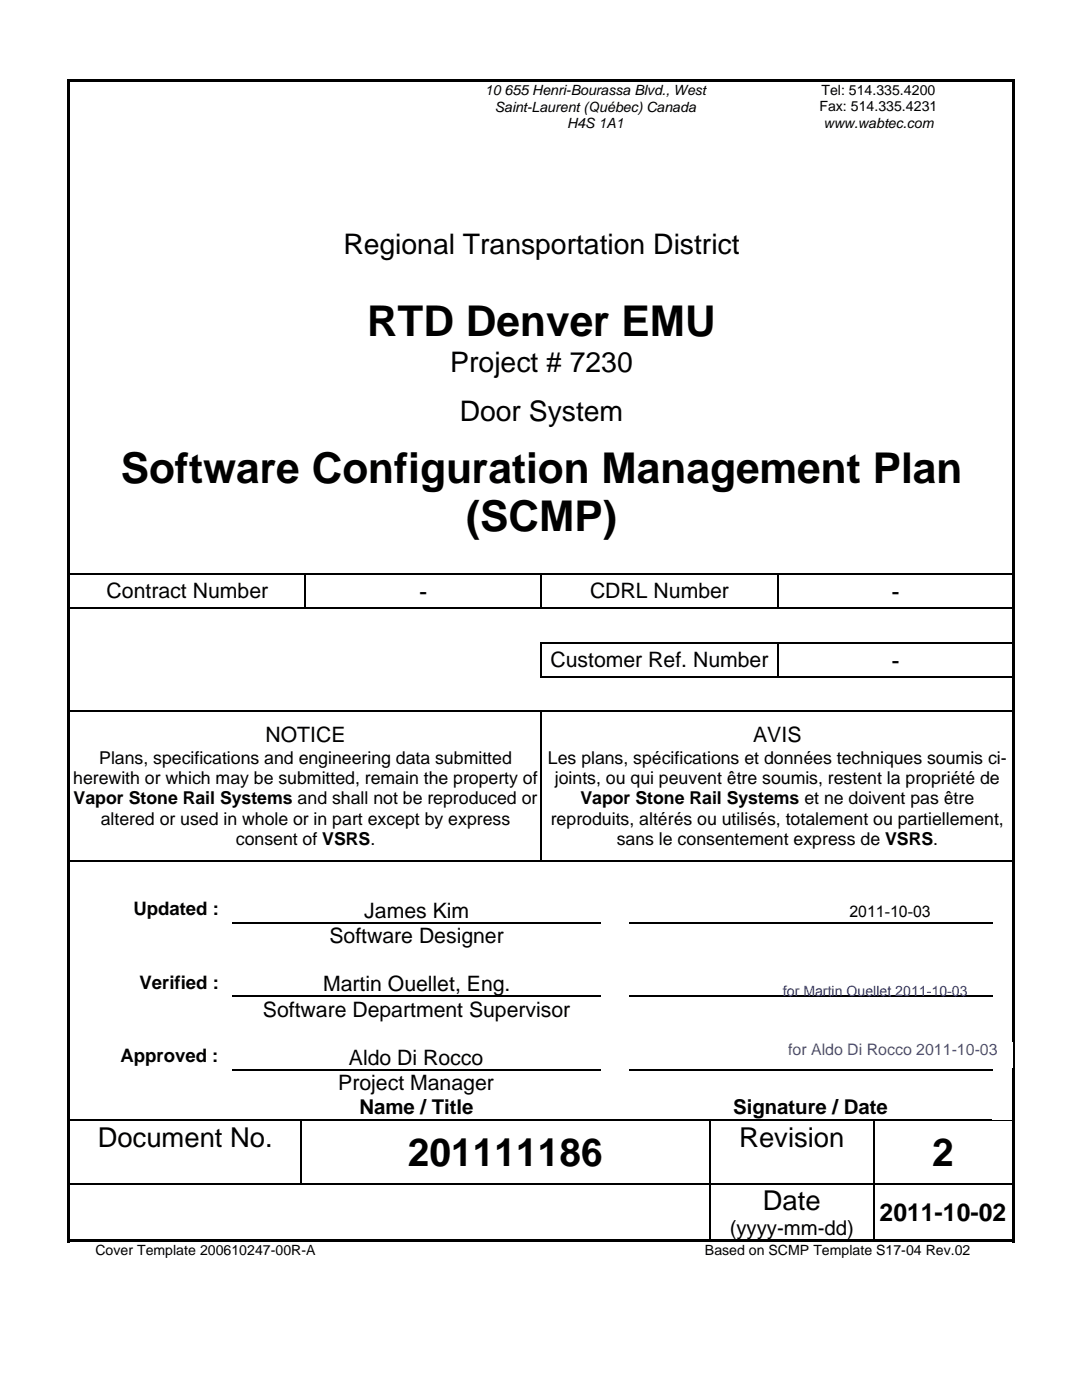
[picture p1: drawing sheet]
<svg xmlns="http://www.w3.org/2000/svg" width="216mm" height="279mm" viewBox="0 0 216 279" stroke-linecap="round" stroke-linejoin="round" font-family="sans-serif">
<defs><g id="words">
<g font-size="8.5">
<text x="73.2" y="67.1">RTD Denver EMU</text>
<text x="24.1" y="96.3">Software Configuration Management Plan</text>
<text x="93" y="106">(SCMP)</text>
</g>
<g font-size="7.8">
<text x="81.4" y="232.8">201111186</text>
<text x="186" y="232.8">2</text>
</g>
<g font-size="5.7">
<text x="68.5" y="50.7">Regional Transportation District</text>
<text x="89.9" y="74.2">Project # 7230</text>
<text x="91.7" y="83.9">Door System</text>
</g>
<g font-size="5.5">
<text x="19.5" y="228.9">Document No.</text>
<text x="147.5" y="228.9">Revision</text>
<text x="152.2" y="241.6">Date</text>
</g>
<g font-size="4.9">
<text x="83.6" y="119.7">-</text>
<text x="177.9" y="119.7">-</text>
<text x="177.9" y="133.5">-</text>
<text x="175.5" y="243.7">2011-10-02</text>
</g>
<g font-size="4.2">
<text x="21.3" y="119.4">Contract Number</text>
<text x="117.7" y="119.4">CDRL Number</text>
<text x="109.8" y="133.2">Customer Ref. Number</text>
<text x="53" y="148.2">NOTICE</text>
<text x="150.3" y="148.2">AVIS</text>
<text x="72.7" y="183.1">James Kim</text>
<text x="65.7" y="188.3">Software Designer</text>
<text x="64.5" y="197.8">Martin Ouellet, Eng.</text>
<text x="52.5" y="202.9">Software Department Supervisor</text>
<text x="69.6" y="212.4">Aldo Di Rocco</text>
<text x="67.5" y="217.6">Project Manager</text>
</g>
<g font-size="4.1">
<text x="71.7" y="222.3">Name / Title</text>
<text x="146.3" y="222.3">Signature / Date</text>
<text x="145.6" y="246.5">(yyyy-mm-dd)</text>
</g>
<g font-size="3.7">
<text x="26.6" y="182.7">Updated :</text>
<text x="27.8" y="197.3">Verified :</text>
<text x="24" y="212">Approved :</text>
</g>
<g font-size="3.5">
<text x="19.8" y="152.4">Plans, specifications and engineering data submitted</text>
<text x="109.3" y="152.4">Les plans, spécifications et données techniques soumis ci-</text>
<text x="14.6" y="156.4">herewith or which may be submitted, remain the property of</text>
<text x="14.7" y="160.5">Vapor Stone Rail Systems and shall not be reproduced or</text>
<text x="110.7" y="156.4">joints, ou qui peuvent être soumis, restent la propriété de</text>
<text x="115.8" y="160.5">Vapor Stone Rail Systems et ne doivent pas être</text>
<text x="20.1" y="164.5">altered or used in whole or in part except by express</text>
<text x="109.9" y="164.5">reproduits, altérés ou utilisés, totalement ou partiellement,</text>
<text x="47.1" y="168.6">consent of VSRS.</text>
<text x="123.1" y="168.6">sans le consentement express de VSRS.</text>
</g>
<text font-size="3.2" x="169.5" y="183">2011-10-03</text>
<text font-size="3.2" fill="#4040ab" x="157.2" y="210.6">for Aldo Di Rocco 2011-10-03</text>
<g font-size="2.8">
<text x="96.8" y="19">10 655 Henri-Bourassa Blvd., West</text>
<text x="98.7" y="22.3">Saint-Laurent (Québec) Canada</text>
<text x="163.5" y="22.2">Fax: 514.335.4231</text>
<text x="163.9" y="19">Tel: 514.335.4200</text>
<text x="113.2" y="25.5">H4S 1A1</text>
<text x="164.3" y="25.5">www.wabtec.com</text>
<text x="19" y="250.5">Cover Template 200610247-00R-A</text>
<text x="140.7" y="250.5">Based on SCMP Template S17-04 Rev.02</text>
</g>
<text font-size="2.8" fill="#00f" x="156.2" y="198.7">for Martin Ouellet 2011-10-03</text>
</g></defs>
<g fill="#000">
<path d="M13.5 15.9h.5v.5h-.5zM13.5 15.9h189.1v.5h-189.1zM202.1 15.9h.5v.5h-.5zM13.5 16.4h.5v24.1h-.5zM13.5 40.5h.5v4.1h-.5zM13.5 44.6h.5v8.1h-.5zM13.5 52.7h.5v6.5h-.5zM202.1 16.4h.5v24.1h-.5zM202.1 40.5h.5v4.1h-.5zM202.1 44.6h.5v8.1h-.5zM202.1 52.7h.5v6.5h-.5zM13.5 59.2h.5v9.7h-.5z"/>
<path d="M13.5 68.9h.5v6.5h-.5zM13.5 75.4h.5v3.3h-.5zM202.1 59.2h.5v9.7h-.5zM202.1 68.9h.5v6.5h-.5zM202.1 75.4h.5v3.3h-.5zM13.5 78.7h.5v6.5h-.5zM13.5 85.2h.5v3.2h-.5zM202.1 78.7h.5v6.5h-.5zM202.1 85.2h.5v3.2h-.5zM13.5 88.4h.5v19.5h-.5zM13.5 107.9h.5v6.4h-.5zM13.5 114.3h.5v.3h-.5z"/>
<path d="M60.8 114.3h.2v.3h-.2zM107.9 114.3h.3v.3h-.3zM155.1 114.3h.2v.3h-.2zM202.1 88.4h.5v19.5h-.5zM202.1 107.9h.5v6.4h-.5zM202.1 114.3h.5v.3h-.5zM13.5 114.6h.5v6.6h-.5zM13.5 121.2h.5v.3h-.5zM13.5 121.5h.5v6.6h-.5zM13.5 128.1h.5v.3h-.5zM13.5 128.4h.5v6.6h-.5zM13.5 135h.5v.3h-.5z"/>
<path d="M107.9 128.1h.3v.3h-.3zM107.9 135h.3v.2h-.3zM155.1 128.1h.2v.3h-.2zM155.3 128.1h.3v.3h-.3zM202.1 114.6h.5v6.6h-.5zM202.1 121.2h.5v.3h-.5zM202.1 121.5h.5v6.6h-.5zM202.1 128.1h.5v.3h-.5zM202.1 128.4h.5v6.6h-.5zM202.1 135h.5v.3h-.5zM13.5 135.3h.5v6.5h-.5zM13.5 141.8h.5v.2h-.5z"/>
<path d="M107.9 141.8h.3v.2h-.3zM202.1 135.3h.5v6.5h-.5zM202.1 141.8h.5v.2h-.5zM13.5 142h.5v29.6h-.5zM13.5 171.6h.5v.3h-.5zM13.5 171.9h.5v7.3h-.5zM202.1 142h.5v29.6h-.5zM202.1 171.6h.5v.3h-.5zM202.1 171.9h.5v7.3h-.5zM13.5 179.2h.5v4.9h-.5zM13.5 184.1h.5v.3h-.5zM13.5 184.4h.5v4.8h-.5z"/>
<path d="M13.5 189.2h.5v4.7h-.5zM13.5 193.9h.5v4.8h-.5zM13.5 198.7h.5v.3h-.5zM202.1 179.2h.5v4.9h-.5zM202.1 184.1h.5v.3h-.5zM202.1 184.4h.5v4.8h-.5zM202.1 189.2h.5v4.7h-.5zM202.1 193.9h.5v4.8h-.5zM202.1 198.7h.5v.3h-.5zM13.5 199h.5v4.9h-.5zM13.5 203.9h.5v4.6h-.5zM13.5 208.5h.5v4.9h-.5z"/>
<path d="M13.5 213.4h.5v.3h-.5zM13.5 213.7h.5v4.8h-.5zM202.1 199h.5v4.9h-.5zM202.1 203.9h.5v4.6h-.5zM202.1 208.5h.5v4.9h-.5zM202.1 213.4h.5v.3h-.5zM202.1 213.7h.5v4.8h-.5zM13.5 218.5h.5v5h-.5zM13.5 223.5h.5v.3h-.5zM13.5 223.8h.5v12.4h-.5zM13.5 236.2h.5v.3h-.5zM59.9 223.5h.2v.3h-.2z"/>
<path d="M141.5 223.5h.3v.3h-.3zM141.5 236.2h.3v.3h-.3zM174.2 223.5h.3v.3h-.3zM174.2 236.2h.3v.3h-.3zM202.1 218.5h.5v5h-.5zM202.1 223.5h.5v.3h-.5zM202.1 223.8h.5v12.4h-.5zM202.1 236.2h.5v.3h-.5zM13.5 236.5h.5v11.4h-.5zM13.5 247.4h128v.5h-128zM141.5 247.4h32.7v.5h-32.7zM174.2 247.4h27.9v.5h-27.9z"/>
<path d="M202.1 236.5h.5v11.4h-.5zM202.1 247.4h.5v.5h-.5z"/>
</g>
<g fill="none" stroke="#000" stroke-width=".25">
<path d="M14 114.5h46.8M60.9 114.6v6.6M61 114.5h46.9M108 114.6v6.6M108.2 114.5h46.9M155.2 114.6v6.6M155.3 114.5h46.8M107.9 128.2h47.2M107.9 135.1h94.2M108 128.4v6.6M155.2 128.4v6.6M155.6 128.2h46.5"/>
<path d="M202.1 121.3h-188.1M14 141.9h93.9M108 142v29.6M108.2 141.9h93.9M14 171.8h188.1M46.4 184.2h73.5M46.4 198.9h73.5M125.5 184.2h72.5M125.5 198.9h72.5M46.3 213.5h73.5M125.5 213.5h72.5M14 223.6h45.9"/>
<path d="M14 236.3h127.5M60 223.8v12.4M60.1 223.6h81.4M141.7 223.8v12.4M141.7 236.5v10.9M141.8 223.6h32.4M141.8 236.3h32.4M174.3 223.8v12.4M174.3 236.5v10.9M174.5 223.6h23.5M174.5 236.3h27.6"/>
</g>
<path d="M198 223.6h4.1" fill="none" stroke="#000" stroke-width=".2"/>
<path d="M157.2 208h44.8v5.1h-44.8z" fill="#fff"/>
<use href="#words"/>
</svg>
